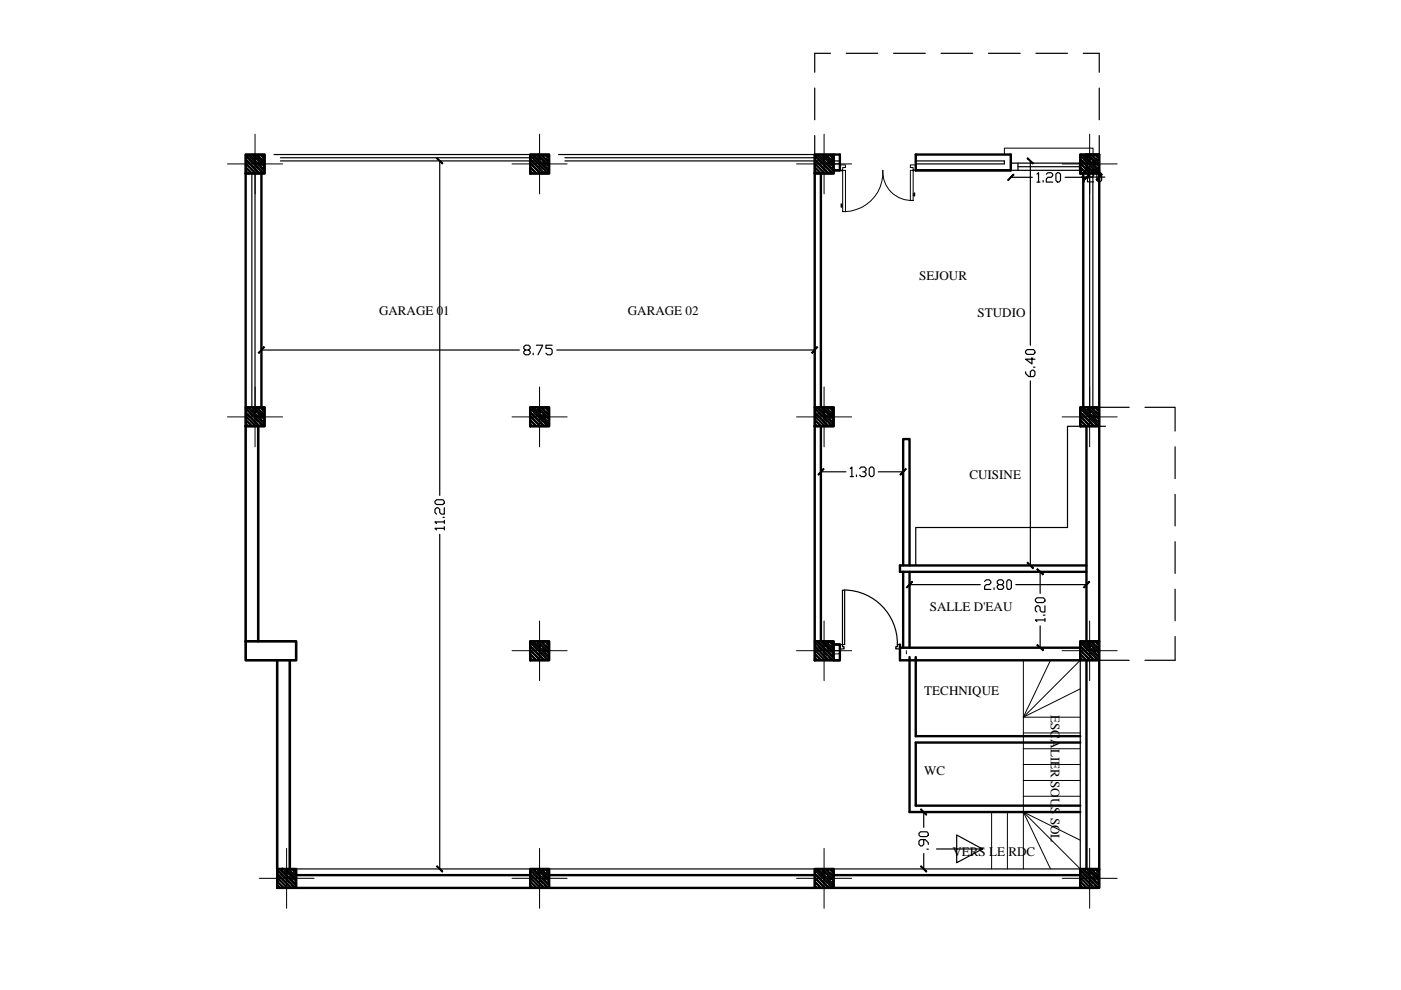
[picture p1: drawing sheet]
<svg xmlns="http://www.w3.org/2000/svg" width="297mm" height="210mm" viewBox="0 0 297 210" stroke-linecap="round" stroke-linejoin="round" font-family="sans-serif">
<defs><g id="words">
<g font-size="2.8">
<text x="194.9" y="59.3">SEJOUR</text>
<text x="80.4" y="66.7">GARAGE 01</text>
<text x="133.1" y="66.7">GARAGE 02</text>
<text x="207.3" y="67.3">STUDIO</text>
<text x="205.5" y="101.5">CUISINE</text>
<text x="197.2" y="129.5">SALLE D'EAU</text>
<text x="196" y="147.4">TECHNIQUE</text>
<text x="222.8" y="151.6" transform="rotate(90 222.8 151.6)">ESCALIER SOUS SOL</text>
<text x="196" y="164.4">WC</text>
<text x="201.9" y="181.5">VERS LE RDC</text>
</g>
</g></defs>
<!-- layer: Hachure -->
<g fill="none" stroke="#000" stroke-width=".25">
<path d="M52.1 34l2.8 2.8M52.1 35.5l1.3 1.3M52.1 34.7l.7 .7M52.1 33.2l.3 .3M52.4 32.8l3.7 3.6M52.4 36.6l.2 .2M52.8 33.9l.8 .8M53.1 32.8h.1M53.2 35.8l.7 .8M53.6 33.1l.7 .8M53.9 32.8l2.2 2.1M53.9 35.1l.8 .7"/>
<path d="M54.7 32.8l.4 .3M54.7 34.3l.8 .8M55.1 36.2l.5 .6M55.4 32.8l.7 .6M55.5 33.5l.6 .7M55.8 35.4l.3 .3M112.4 34l2.8 2.8M112.4 35.5l1.3 1.3M112.4 34.7l.7 .7M112.4 33.2l.3 .3M112.7 32.8l3.7 3.6M112.7 36.6l.3 .2"/>
<path d="M113.1 33.9l.8 .8M113.5 32.8h.1M113.5 35.8l.8 .8M113.9 33.1l.8 .8M114.2 32.8l2.2 2.1M114.3 35.1l.7 .7M115 32.8l.4 .3M115 34.3l.8 .8M115.4 36.2l.6 .6M115.8 32.8l.6 .6M115.8 33.5l.6 .7M116.1 35.4l.3 .3"/>
<path d="M172.7 34l2.8 2.8M172.7 35.5l1.3 1.3M172.7 34.7l.8 .7M172.7 33.2l.4 .3M173 32.8l3.8 3.6M173.1 36.6l.2 .2M173.5 33.9l.7 .8M173.8 32.8h.1M173.8 35.8l.8 .8M174.2 33.1l.8 .8M174.6 32.8l2.2 2.1M174.6 35.1l.8 .7"/>
<path d="M175.3 32.8l.4 .3M175.4 34.3l.7 .8M175.7 36.2l.6 .6M176.1 32.8l.7 .6M176.1 33.5l.7 .7M176.5 35.4l.3 .3M229 34l2.8 2.8M229 35.5l1.3 1.3M229 34.7l.8 .7M229 33.2l.4 .3M229.3 32.8l3.8 3.6M229.4 36.6l.2 .2"/>
<path d="M229.8 33.9l.7 .8M230.1 32.8h.1M230.1 35.8l.8 .8M230.5 33.1l.8 .8M230.9 32.8l2.2 2.1M230.9 35.1l.8 .7M231.6 32.8l.4 .3M231.7 34.3l.7 .8M232 36.2l.6 .6M232.4 32.8l.7 .6M232.4 33.5l.7 .7M232.8 35.4l.3 .3"/>
<path d="M52.1 87.6l2.8 2.8M52.1 86.8l.3 .4M52.1 89.1l1.3 1.3M52.1 88.3l.7 .8M52.4 86.4l3.7 3.7M52.4 90.2l.2 .2M52.8 87.5l.8 .8M53.1 86.4h.1M53.2 89.5l.7 .7M53.6 86.8l.7 .7M53.9 86.4l2.2 2.2M53.9 88.7l.8 .8"/>
<path d="M54.7 86.4l.4 .4M54.7 87.9l.8 .8M55.1 89.8l.5 .6M55.4 86.4l.7 .6M55.5 87.2l.6 .6M55.8 89.1l.3 .2M112.4 87.6l2.8 2.8M112.4 89.1l1.3 1.3M112.4 86.8l.3 .4M112.4 88.3l.7 .8M112.7 86.4l3.7 3.7M112.7 90.2l.3 .2"/>
<path d="M113.1 87.5l.8 .8M113.5 86.4h.1M113.5 89.5l.8 .7M113.9 86.8l.8 .7M114.2 86.4l2.2 2.2M114.3 88.7l.7 .8M115 86.4l.4 .4M115 87.9l.8 .8M115.4 89.8l.6 .6M115.8 86.4l.6 .6M115.8 87.2l.6 .6M116.1 89.1l.3 .2"/>
<path d="M172.7 87.6l2.8 2.8M172.7 86.8l.4 .4M172.7 89.1l1.3 1.3M172.7 88.3l.8 .8M173 86.4l3.8 3.7M173.1 90.2l.2 .2M173.5 87.5l.7 .8M173.8 86.4h.1M173.8 89.5l.8 .7M174.2 86.8l.8 .7M174.6 86.4l2.2 2.2M174.6 88.7l.8 .8"/>
<path d="M175.3 86.4l.4 .4M175.4 87.9l.7 .8M175.7 89.8l.6 .6M176.1 86.4l.7 .6M176.1 87.2l.7 .6M176.5 89.1l.3 .2M229 87.6l2.8 2.8M229 86.8l.4 .4M229 89.1l1.3 1.3M229 88.3l.8 .8M229.3 86.4l3.8 3.7M229.4 90.2l.2 .2"/>
<path d="M229.8 87.5l.7 .8M230.1 86.4h.1M230.1 89.5l.8 .7M230.5 86.8l.8 .7M230.9 86.4l2.2 2.2M230.9 88.7l.8 .8M231.6 86.4l.4 .4M231.7 87.9l.7 .8M232 89.8l.6 .6M232.4 86.4l.7 .6M232.4 87.2l.7 .6M232.8 89.1l.3 .2"/>
<path d="M112.4 137.2l2.8 2.8M112.4 138.7l1.3 1.3M112.4 137.9l.7 .7M112.4 136.4l.3 .3M112.7 136l3.7 3.7M112.7 139.8l.3 .2M113.1 137.1l.8 .8M113.5 136h.1M113.5 139l.8 .8M113.9 136.4l.8 .7M114.2 136l2.2 2.1M114.3 138.3l.7 .7"/>
<path d="M115 136l.4 .4M115 137.5l.8 .8M115.4 139.4l.6 .6M115.8 136l.6 .7M115.8 136.7l.6 .7M116.1 138.6l.3 .3M172.7 137.2l2.8 2.8M172.7 138.7l1.3 1.3M172.7 137.9l.8 .7M172.7 136.4l.4 .3M173 136l3.8 3.7M173.1 139.8l.2 .2"/>
<path d="M173.5 137.1l.7 .8M173.8 136h.1M173.8 139l.8 .8M174.2 136.4l.8 .7M174.6 136l2.2 2.1M174.6 138.3l.8 .7M175.3 136l.4 .4M175.4 137.5l.7 .8M175.7 139.4l.6 .6M176.1 136l.7 .7M176.1 136.7l.7 .7M176.5 138.6l.3 .3"/>
<path d="M229 137.2l2.8 2.8M229 138.7l1.3 1.3M229 137.9l.8 .7M229 136.4l.4 .3M229.3 136l3.8 3.7M229.4 139.8l.2 .2M229.8 137.1l.7 .8M230.1 136h.1M230.1 139l.8 .8M230.5 136.4l.8 .7M230.9 136l2.2 2.1M230.9 138.3l.8 .7"/>
<path d="M231.6 136l.4 .4M231.7 137.5l.7 .8M232 139.4l.6 .6M232.4 136l.7 .7M232.4 136.7l.7 .7M232.8 138.6l.3 .3M58.8 185.4l2.8 2.9M58.8 184.7l.3 .3M58.8 186.9l1.3 1.4M58.8 186.2l.7 .7M59.1 184.2l3.7 3.7M59.1 188l.2 .3"/>
<path d="M59.5 185.4l.8 .7M59.9 184.2h.1M59.9 187.3l.7 .7M60.3 184.6l.7 .8M60.6 184.2l2.2 2.2M60.6 186.5l.8 .8M61.4 184.2l.4 .4M61.4 185.8l.8 .7M61.8 187.7l.6 .6M62.1 184.2l.7 .7M62.2 185l.6 .6M62.5 186.9l.3 .3"/>
<path d="M112.4 185.4l2.8 2.9M112.4 184.7l.3 .3M112.4 186.9l1.3 1.4M112.4 186.2l.7 .7M112.7 184.2l3.7 3.7M112.7 188l.3 .3M113.1 185.4l.8 .7M113.5 184.2h.1M113.5 187.3l.8 .7M113.9 184.6l.8 .8M114.2 184.2l2.2 2.2M114.3 186.5l.7 .8"/>
<path d="M115 184.2l.4 .4M115 185.8l.8 .7M115.4 187.7l.6 .6M115.8 184.2l.6 .7M115.8 185l.6 .6M116.1 186.9l.3 .3M172.7 185.4l2.8 2.9M172.7 184.7l.4 .3M172.7 186.9l1.3 1.4M172.7 186.2l.8 .7M173 184.2l3.8 3.7M173.1 188l.2 .3"/>
<path d="M173.5 185.4l.7 .7M173.8 184.2h.1M173.8 187.3l.8 .7M174.2 184.6l.8 .8M174.6 184.2l2.2 2.2M174.6 186.5l.8 .8M175.3 184.2l.4 .4M175.4 185.8l.7 .7M175.7 187.7l.6 .6M176.1 184.2l.7 .7M176.1 185l.7 .6M176.5 186.9l.3 .3"/>
<path d="M229 185.4l2.8 2.9M229 184.7l.4 .3M229 186.9l1.3 1.4M229 186.2l.8 .7M229.3 184.2l3.8 3.7M229.4 188l.2 .3M229.8 185.4l.7 .7M230.1 184.2h.1M230.1 187.3l.8 .7M230.5 184.6l.8 .8M230.9 184.2l2.2 2.2M230.9 186.5l.8 .8"/>
<path d="M231.6 184.2l.4 .4M231.7 185.8l.7 .7M232 187.7l.6 .6M232.4 184.2l.7 .7M232.4 185l.7 .6M232.8 186.9l.3 .3"/>
</g>
<!-- layer: Gbeton -->
<g fill="none" stroke="#000" stroke-width=".51">
<path d="M52.1 32.8h4v4h-4zM112.4 32.8h4v4h-4zM172.7 32.8h4.1v4h-4.1zM229 32.8h4.1v4h-4.1zM52.1 86.4h4v4h-4zM112.4 86.4h4v4h-4zM172.7 86.4h4.1v4h-4.1zM229 86.4h4.1v4h-4.1zM112.4 136h4v4h-4zM172.7 136h4.1v4h-4.1zM229 136h4.1v4h-4.1zM58.8 184.2h4v4.1h-4z"/>
<path d="M112.4 184.2h4v4.1h-4zM172.7 184.2h4.1v4.1h-4.1zM229 184.2h4.1v4.1h-4.1z"/>
</g>
<!-- layer: axe -->
<g fill="none" stroke="#000" stroke-width=".21">
<path d="M48.2 34.8h11.7M54.1 28.4v12.7M108.6 34.8h11.6M114.4 28.4v12.7M168.9 34.8h11.7M174.7 28.4v12.7M225.2 34.8h11.7M231 28.4v12.7M48.2 88.4h11.7M54.1 82v12.7M108.6 88.4h11.6M114.4 82v12.7"/>
<path d="M168.9 88.4h11.7M174.7 82v12.7M225.2 88.4h11.7M231 82v12.7M108.6 138h11.6M114.4 131.7v12.6M168.9 138h11.7M174.7 131.7v12.6M225.2 138h11.7M231 131.7v12.6M60.8 179.9v12.7M114.4 179.9v12.7"/>
<path d="M174.7 179.9v12.7M231 179.9v12.7M55 186.2h11.6M108.6 186.2h11.6M168.9 186.2h11.7M225.2 186.2h11.7"/>
</g>
<!-- layer: HACH -->
<g fill="none" stroke="#000" stroke-width=".21">
<path d="M52.1 32.8l4 4M52.1 33.6l3.1 3.2M52.1 34.5l2.3 2.3M52.1 35.3l1.5 1.5M52.1 36.1l.6 .7M52.1 33.1l3.7 3.7M52.1 33.9l2.8 2.9M52.1 34.8l2 2M52.1 35.6l1.2 1.2M52.1 36.4l.3 .4M52.5 32.8l3.6 3.5M52.8 32.8l3.3 3.2"/>
<path d="M53.4 32.8l2.7 2.7M53.7 32.8l2.4 2.4M54.2 32.8l1.9 1.8M54.5 32.8l1.6 1.5M55 32.8l1.1 1M55.3 32.8l.8 .7M55.9 32.8l.2 .2M112.4 32.8l4 4M112.4 33.6l3.1 3.2M112.4 34.5l2.3 2.3M112.4 35.3l1.5 1.5M112.4 36.1l.6 .7"/>
<path d="M112.4 33.1l3.7 3.7M112.4 33.9l2.8 2.9M112.4 34.8l2 2M112.4 35.6l1.2 1.2M112.4 36.4l.3 .4M112.9 32.8l3.5 3.5M113.2 32.8l3.2 3.2M113.7 32.8l2.7 2.7M114 32.8l2.4 2.4M114.6 32.8l1.8 1.8M114.8 32.8l1.6 1.5M115.4 32.8l1 1"/>
<path d="M115.7 32.8l.7 .7M116.2 32.8l.2 .2M172.7 32.8l4 4M172.7 33.6l3.2 3.2M172.7 34.5l2.3 2.3M172.7 35.3l1.5 1.5M172.7 36.1l.7 .7M172.7 33.1l3.7 3.7M172.7 33.9l2.9 2.9M172.7 34.8l2.1 2M172.7 35.6l1.2 1.2M172.7 36.4l.4 .4"/>
<path d="M173.2 32.8l3.6 3.5M173.5 32.8l3.3 3.2M174 32.8l2.8 2.7M174.3 32.8l2.5 2.4M174.9 32.8l1.9 1.8M175.1 32.8l1.7 1.5M175.7 32.8l1.1 1M176 32.8l.8 .7M176.5 32.8l.3 .2M229 32.8l4 4M229 33.6l3.2 3.2M229 34.5l2.3 2.3"/>
<path d="M229 35.3l1.5 1.5M229 36.1l.7 .7M229 33.1l3.7 3.7M229 33.9l2.9 2.9M229 34.8l2.1 2M229 35.6l1.2 1.2M229 36.4l.4 .4M229.5 32.8l3.6 3.5M229.8 32.8l3.3 3.2M230.3 32.8l2.8 2.7M230.6 32.8l2.5 2.4M231.2 32.8l1.9 1.8"/>
<path d="M231.5 32.8l1.6 1.5M232 32.8l1.1 1M232.3 32.8l.8 .7M232.8 32.8l.3 .2M52.1 86.4l4 4M52.1 87.2l3.1 3.2M52.1 88.1l2.3 2.3M52.1 88.9l1.5 1.5M52.1 89.7l.6 .7M52.1 86.7l3.7 3.7M52.1 87.5l2.8 2.9M52.1 88.3l2 2.1"/>
<path d="M52.1 89.2l1.2 1.2M52.1 90l.3 .4M52.5 86.4l3.6 3.5M52.8 86.4l3.3 3.2M53.4 86.4l2.7 2.7M53.7 86.4l2.4 2.4M54.2 86.4l1.9 1.9M54.5 86.4l1.6 1.6M55 86.4l1.1 1M55.3 86.4l.8 .7M55.9 86.4l.2 .2M112.4 86.4l4 4"/>
<path d="M112.4 87.2l3.1 3.2M112.4 88.1l2.3 2.3M112.4 88.9l1.5 1.5M112.4 89.7l.6 .7M112.4 86.7l3.7 3.7M112.4 87.5l2.8 2.9M112.4 88.3l2 2.1M112.4 89.2l1.2 1.2M112.4 90l.3 .4M112.9 86.4l3.5 3.5M113.2 86.4l3.2 3.2M113.7 86.4l2.7 2.7"/>
<path d="M114 86.4l2.4 2.4M114.6 86.4l1.8 1.9M114.8 86.4l1.6 1.6M115.4 86.4l1 1M115.7 86.4l.7 .7M116.2 86.4l.2 .2M172.7 86.4l4 4M172.7 87.2l3.2 3.2M172.7 88.1l2.3 2.3M172.7 88.9l1.5 1.5M172.7 89.7l.7 .7M172.7 86.7l3.7 3.7"/>
<path d="M172.7 87.5l2.9 2.9M172.7 88.3l2.1 2.1M172.7 89.2l1.2 1.2M172.7 90l.4 .4M173.2 86.4l3.6 3.5M173.5 86.4l3.3 3.2M174 86.4l2.8 2.7M174.3 86.4l2.5 2.4M174.9 86.4l1.9 1.9M175.1 86.4l1.7 1.6M175.7 86.4l1.1 1M176 86.4l.8 .7"/>
<path d="M176.5 86.4l.3 .2M229 86.4l4 4M229 87.2l3.2 3.2M229 88.1l2.3 2.3M229 88.9l1.5 1.5M229 89.7l.7 .7M229 86.7l3.7 3.7M229 87.5l2.9 2.9M229 88.3l2.1 2.1M229 89.2l1.2 1.2M229 90l.4 .4M229.5 86.4l3.6 3.5"/>
<path d="M229.8 86.4l3.3 3.2M230.3 86.4l2.8 2.7M230.6 86.4l2.5 2.4M231.2 86.4l1.9 1.9M231.5 86.4l1.6 1.6M232 86.4l1.1 1M232.3 86.4l.8 .7M232.8 86.4l.3 .2M112.4 136l4 4M112.4 136.8l3.1 3.2M112.4 137.7l2.3 2.3M112.4 138.5l1.5 1.5"/>
<path d="M112.4 139.3l.6 .7M112.4 136.3l3.7 3.7M112.4 137.1l2.8 2.9M112.4 138l2 2M112.4 138.8l1.2 1.2M112.4 139.6l.3 .4M112.9 136l3.5 3.5M113.2 136l3.2 3.2M113.7 136l2.7 2.7M114 136l2.4 2.4M114.6 136l1.8 1.8M114.8 136l1.6 1.5"/>
<path d="M115.4 136l1 1M115.7 136l.7 .7M116.2 136l.2 .2M172.7 136l4 4M172.7 136.8l3.2 3.2M172.7 137.7l2.3 2.3M172.7 138.5l1.5 1.5M172.7 139.3l.7 .7M172.7 136.3l3.7 3.7M172.7 137.1l2.9 2.9M172.7 138l2.1 2M172.7 138.8l1.2 1.2"/>
<path d="M172.7 139.6l.4 .4M173.2 136l3.6 3.5M173.5 136l3.3 3.2M174 136l2.8 2.7M174.3 136l2.5 2.4M174.9 136l1.9 1.8M175.1 136l1.7 1.5M175.7 136l1.1 1M176 136l.8 .7M176.5 136l.3 .2M229 136l4 4M229 136.8l3.2 3.2"/>
<path d="M229 137.7l2.3 2.3M229 138.5l1.5 1.5M229 139.3l.7 .7M229 136.3l3.7 3.7M229 137.1l2.9 2.9M229 138l2.1 2M229 138.8l1.2 1.2M229 139.6l.4 .4M229.5 136l3.6 3.5M229.8 136l3.3 3.2M230.3 136l2.8 2.7M230.6 136l2.5 2.4"/>
<path d="M231.2 136l1.9 1.8M231.5 136l1.6 1.5M232 136l1.1 1M232.3 136l.8 .7M232.8 136l.3 .2M58.8 184.3l4 4M58.8 185.1l3.1 3.2M58.8 185.9l2.3 2.4M58.8 186.8l1.5 1.5M58.8 187.6l.7 .7M58.8 184.6l3.7 3.7M58.8 185.4l2.9 2.9"/>
<path d="M58.8 186.2l2 2.1M58.8 187l1.2 1.3M58.8 187.9l.4 .4M59.3 184.2l3.5 3.5M59.6 184.2l3.2 3.3M60.1 184.2l2.7 2.7M60.4 184.2l2.4 2.4M60.9 184.2l1.9 1.9M61.2 184.2l1.6 1.6M61.7 184.2l1.1 1.1M62 184.2l.8 .8M62.6 184.2l.2 .2"/>
<path d="M112.4 184.3l4 4M112.4 185.1l3.1 3.2M112.4 185.9l2.3 2.4M112.4 186.8l1.5 1.5M112.4 187.6l.6 .7M112.4 184.6l3.7 3.7M112.4 185.4l2.8 2.9M112.4 186.2l2 2.1M112.4 187l1.2 1.3M112.4 187.9l.3 .4M112.9 184.2l3.5 3.5M113.2 184.2l3.2 3.3"/>
<path d="M113.7 184.2l2.7 2.7M114 184.2l2.4 2.4M114.6 184.2l1.8 1.9M114.8 184.2l1.6 1.6M115.4 184.2l1 1.1M115.7 184.2l.7 .8M116.2 184.2l.2 .2M172.7 184.3l4 4M172.7 185.1l3.2 3.2M172.7 185.9l2.3 2.4M172.7 186.8l1.5 1.5M172.7 187.6l.7 .7"/>
<path d="M172.7 184.6l3.7 3.7M172.7 185.4l2.9 2.9M172.7 186.2l2.1 2.1M172.7 187l1.2 1.3M172.7 187.9l.4 .4M173.2 184.2l3.6 3.5M173.5 184.2l3.3 3.3M174 184.2l2.8 2.7M174.3 184.2l2.5 2.4M174.9 184.2l1.9 1.9M175.1 184.2l1.7 1.6M175.7 184.2l1.1 1.1"/>
<path d="M176 184.2l.8 .8M176.5 184.2l.3 .2M229 184.3l4 4M229 185.1l3.2 3.2M229 185.9l2.3 2.4M229 186.8l1.5 1.5M229 187.6l.7 .7M229 184.6l3.7 3.7M229 185.4l2.9 2.9M229 186.2l2.1 2.1M229 187l1.2 1.3M229 187.9l.4 .4"/>
<path d="M229.5 184.2l3.6 3.5M229.8 184.2l3.3 3.3M230.3 184.2l2.8 2.7M230.6 184.2l2.5 2.4M231.2 184.2l1.9 1.9M231.5 184.2l1.6 1.6M232 184.2l1.1 1.1M232.3 184.2l.8 .8M232.8 184.2l.3 .2"/>
</g>
<!-- layer: 0 -->
<g fill="none" stroke="#000" stroke-width=".25">
<path d="M172.7 11.3h3.4M179.4 11.3h6.7M189.5 11.3h6.7M199.5 11.3h6.7M209.6 11.3h6.7M219.6 11.3h6.7M229.7 11.3h3.4M53.4 36.8v49.6M54.1 36.8v49.6M56.1 32.8h-4v4h4M58.1 32.8h56.3M59.5 34.1h53.5"/>
<path d="M59.5 33.4h53.5M116.4 32.8h-4v4h4M118.4 32.8h56.3M119.8 34.1h53.6M119.8 33.4h53.6M176.8 32.8h-4.1v4h4.1M176.8 34.1h1.3M176.8 34.8h1.3M194.2 34.1h18.8v.7h-18.8M214.3 36.1h16.1M214.3 34.6h16.1M215.8 34.6v1.5"/>
<path d="M215.8 35.3h13.1M228.9 34.6v1.5M231 36.8v49.6M231.7 36.8v49.6M233.1 32.8h-4.1v4h4.1M233.1 34.1h-1.4v.7h1.4M56.1 86.4h-4v4h4M116.4 86.4h-4v4h4M176.8 86.4h-4.1v4h4.1M233.1 86.4h-4.1v4h4.1M116.4 136h-4v4h4M176.8 136h-4.1v4h4.1"/>
<path d="M233.1 136h-4.1v4h4.1M62.8 184.2h-4v4.1h4M116.4 184.2h-4v4.1h4M176.8 184.2h-4.1v4.1h4.1M233.1 184.2h-4.1v4.1h4.1"/>
</g>
<g fill="none" stroke="#000" stroke-width=".38">
<path d="M52.1 32.8h4v4h-4zM112.4 32.8h4v4h-4zM172.7 32.8h4.1v4h-4.1zM229 32.8h4.1v4h-4.1zM52.1 86.4h4v4h-4zM112.4 86.4h4v4h-4zM172.7 86.4h4.1v4h-4.1zM229 86.4h4.1v4h-4.1zM112.4 136h4v4h-4zM172.7 136h4.1v4h-4.1zM229 136h4.1v4h-4.1zM58.8 184.2h4v4.1h-4z"/>
<path d="M112.4 184.2h4v4.1h-4zM172.7 184.2h4.1v4.1h-4.1zM229 184.2h4.1v4.1h-4.1z"/>
</g>
<!-- layer: POTEAUX -->
<path d="M230.3 90.4v45.6M233.1 90.4v45.6M230.3 140v44.2M233.1 140v44.2M62.8 188.3h49.6M62.8 185.5h49.6M116.4 188.3h56.3M116.4 185.5h56.3M176.8 188.3h52.2M176.8 185.5h52.2" fill="none" stroke="#000" stroke-width=".51"/>
<g fill="none" stroke="#000" stroke-width=".51">
<path d="M52.1 36.8v49.6M176.8 36.1h1.3M214.3 32.8v3.3h-20.1M229.7 36.8v49.6M230.4 32.8v3.3h-.2M230.3 119.9h-39.5v1.3M178.1 136.7h-1.3h1.3v3.3h-1.3h1.3M190.8 136.7v3.3h38.2M190.8 137.3h38.2M194.2 157.4h34.8M194.2 156.1h34.8M192.8 172.2h36.2"/>
<path d="M194.2 170.8h34.8"/>
</g>
<!-- layer: CADRES -->
<path d="M234.4 90.4h-8.1v21.4h-32.1v8.1M178.6 125.1h.5v11.6h-1v.9h.9v-.5h-.4zM179.1 125.1a11.4 11.4 0 0 1 11.2 11.5M190.3 136.7h.5v.9h-.9v-.5h.4z" fill="none" stroke="#000" stroke-width=".25"/>
<!-- layer: POINTS -->
<g fill="none" stroke="#000" stroke-width=".25">
<path d="M172.7 11.3v4M172.7 18.7v6.7M233.1 11.3v4M233.1 18.7v6.7M93.2 34.1v70.9M172.7 28.7v4.1M214.3 37.6h4.6M218.5 34.1v39.1M219.9 36.9l.3-.3v2M219.9 38.6h.6M221.2 38.3v.3M221.8 36.9l.4-.3h.7l.3 .3v.4l-.3 .3h-.7l-.4 .3v.7h1.4"/>
<path d="M223.9 36.9l.3-.3h.3l.3 .3v1.4l-.3 .3h-.3l-.3-.3zM225.8 37.6h4.6M229.2 37.5h5M229.9 38.2v.4M230.6 36.9l.3-.4h.6l.4 .4v.3l-.4 .3h-.6l-.3 .4v.7h1.3M232.6 36.9l.3-.4h.3l.4 .4v1.3l-.4 .4h-.3l-.3-.4zM233.1 28.7v4.1M55.4 74.2h54.7M111.4 74.2l-.3-.3v-.4l.3-.3h.7l.3 .3v.4l-.3 .3h-.7l-.3 .3v.4l.3 .3h.7l.3-.3v-.4l-.3-.3M113 74.9v.3M113.7 73.2h1.4l-1 2M117.1 73.2h-1.3v.7h1l.3 .3v.7l-.3 .3h-.7l-.3-.3"/>
<path d="M118 74.2h54.7M217.4 78.8v.4l.7 .6h1l.3-.3v-.7l-.3-.3h-.3l-.3 .3v1M217.4 74.5l.4-.4h1.3l.3 .4v.3l-.3 .3h-1.3l-.4-.3zM218.8 75.8v1.4l-1.4-1h2M219.1 77.9h.3M180.3 99.4l.3-.4v2M182.3 99.4l.3-.4h.7l.3 .4v.3l-.3 .3h-.4M184.3 99.4l.3-.4h.4l.3 .4v1.3l-.3 .3h-.4l-.3-.3zM218.5 80.8v39.1M233.1 86.4h6.3M242.8 86.4h6.3v5M249.1 94.7v6.8"/>
<path d="M92.2 106.3l.4-.3h1.3l.3 .3v.3l-.3 .4h-1.3l-.4-.4zM93.2 113.3v70.9M93.9 109.7h.3M94.2 112h-2l.4 .4M94.2 110.7h-2l.4 .3M94.2 107.7v1.3h-.6l-.4-.3v-.7l-.3-.3h-.3l-.4 .3v.7l.4 .3M94.2 110.3v.7M94.2 111.7v.7M174 100h5.3M180.3 101h.6M181.6 100.7v.3M183.3 100l.3 .4v.3l-.3 .3h-.7l-.3-.3"/>
<path d="M186.2 100h5.3M249.1 104.8v6.7M249.1 114.9v6.7M52.1 136v4M192.8 124h15M208.8 123.3l.3-.4h.6l.4 .4v.3l-.4 .4h-.6l-.3 .3v.7h1.3M210.7 124.6v.4M211.8 124l-.4-.4v-.3l.4-.4h.6l.4 .4v.3l-.4 .4h-.6l-.4 .3v.3l.4 .4h.6l.4-.4v-.3l-.4-.3M213.8 122.9h.3l.3 .4v1.3l-.3 .4h-.3l-.3-.4v-1.3zM215.4 124h14.9M219.5 127.1l.4-.4h1.3l.3 .4v.3l-.3 .4h-1.3l-.4-.4zM220.5 121.2v4.6"/>
<path d="M220.5 132.7v4.6M221.2 130.4h.3M221.5 131.4h-2l.4 .4M221.5 128.4v1.4h-.6l-.4-.3v-.7l-.3-.4h-.3l-.4 .4v.7l.4 .3M221.5 131.1v.7M229 140v44.2h-52.2M233.1 140h6.3M249.1 124.9v6.7M249.1 135v5h-6.3M194.8 176.7l.4-.3h1.3l.3 .3v.3l-.3 .4h-1.3l-.4-.4zM195.8 178v1l-.3 .4h-.3l-.4-.4v-.6l.4-.4h1l.6 .7v.3M195.8 172.2v3.2"/>
<path d="M62.8 184.2h49.6M116.4 184.2h56.3M195.8 181v3.2M196.5 180h.3M198.6 180h9.7l-5.5-3v5.9l5.5-2.9"/>
</g>
<g fill="none" stroke="#000" stroke-width=".21">
<path d="M213 32.8v-1.4h18.7v1.4M176.8 138h1.3M176.8 138.6h1.3M192.2 138v.6M217 140v44.2M222.7 140l-5.7 12.1M229 140l-12 12.1M217 152.1h12M217 155.4h12M217 158.8h12M229 146.1l-12 6M213.6 172.2v12"/>
<path d="M217 162.1h12M217 165.5h12M217 168.8h12M217 172.2l12 12M217 172.2l5.7 12M217 172.2l12 5.9M229 172.2h-18.8v12"/>
</g>
<!-- layer: POTEAUX -->
<path d="M52.1 90.4v45.6M54.8 90.4v45.6M52.1 136h10.7v4h-10.7zM58.8 140v44.2M61.4 140v44.2" fill="none" stroke="#000" stroke-width=".55"/>
<!-- layer: Beton -->
<g fill="none" stroke="#000" stroke-width=".51">
<path d="M55.4 36.8v49.6M172.7 36.8v49.6M174 36.8v49.6M176.8 32.8h1.3v3.3h-1.3M214.3 32.8h-20.1v3.3h20.1M230.4 32.8h2.7M230.4 36.1h2.7M233.1 36.8v49.6M172.7 90.4v45.6M174 90.4v45.6M191.5 119.9v-26.8h1.3v26.8M190.8 121.2h39.5"/>
<path d="M191.5 121.2v16.1M192.8 121.2v16.1M192.8 139.3v32.9M194.2 139.3v16.8M194.2 157.4v13.4"/>
</g>
<!-- layer: 0 -->
<g fill="#000" stroke="#000" stroke-width=".21">
<path d="M92.6 33.6l1.1 1.2 .2-.2zM92.6 33.6l.1-.2 1.2 1.2z"/>
<path d="M214.9 37l-1.1 1.3 1.2-1.2zM213.6 38.1l1.3-1.1-1.1 1.3z"/>
<path d="M217.8 33.6l1.2 1.2 .1-.2zM217.9 33.4l1.2 1.2-1.3-1z"/>
<path d="M229.7 38.1l.1 .1 1.1-1.3zM230.9 36.9l.2 .1-1.3 1.2z"/>
<path d="M229.7 38.1l.1 .2 1.1-1.3zM230.9 37l.2 .1-1.3 1.2z"/>
<path d="M233.6 36.9l-1.1 1.3 1.2-1.2zM233.6 36.9l-1.1 1.3-.1-.1z"/>
<path d="M56 73.5l-1.1 1.4 1.2-1.2zM54.8 74.8l1.2-1.3-1.1 1.4z"/>
<path d="M173.2 73.5l-1.1 1.3 .1 .1zM173.2 73.5l.2 .2-1.2 1.2z"/>
<path d="M174.6 99.4l-1.1 1.3 1.2-1.2zM174.6 99.4l-1.1 1.3-.1-.1z"/>
<path d="M190.8 100.6l.1 .1 1.1-1.3zM192 99.4l.2 .1-1.3 1.2z"/>
<path d="M217.9 119.2l-.1 .1 1.3 1.1zM217.8 119.3l1.3 1.1-.1 .2z"/>
<path d="M193.4 123.3l-1.1 1.3 1.2-1.2zM193.4 123.3l-1.1 1.3-.1-.1z"/>
<path d="M220 136.7l-.1 .1 1.3 1zM219.9 136.8l1.3 1-.1 .2z"/>
<path d="M219.9 120.7l1.2 1.2 .1-.1zM219.9 120.7l.1-.1 1.2 1.2z"/>
<path d="M230.9 123.3l-1.2 1.2 .1 .1zM230.9 123.3l.1 .1-1.2 1.2z"/>
<path d="M195.2 171.6l1.2 1.2 .1-.1zM195.2 171.6l.1-.1 1.2 1.2z"/>
<path d="M92.6 183.7l1.3 1.1-1.2-1.2zM92.6 183.7l1.3 1.1-.2 .1z"/>
<path d="M195.3 183.6l-.1 .1 1.3 1.1zM195.2 183.7l1.3 1.1-.1 .1z"/>
</g>
<!-- layer: BOISERIE -->
<g fill="none" stroke="#000" stroke-width=".21">
<path d="M178.1 35h1.2v.5h-.6v.6h-.6zM178.7 36.1h.6v8.8h-.6zM193 35h1.2v1.1h-.6v-.6h-.6zM193 36.1h.6v6.4h-.6zM178.7 43.5h-.3v-.3h-.1v.7h.1v-.2h.3h-.3M193.6 42.5a6.1 6.1 0 0 1-6.4-6.4 8.3 8.3 0 0 1-7.9 8.8M193.6 41.1h.2v-.2h.1v.7h-.1v-.2h-.2h.2"/>
<circle cx="178.6" cy="36.2" r=".11"/>
<circle cx="193.7" cy="36.2" r=".11"/>
</g>
<use href="#words"/>
</svg>
